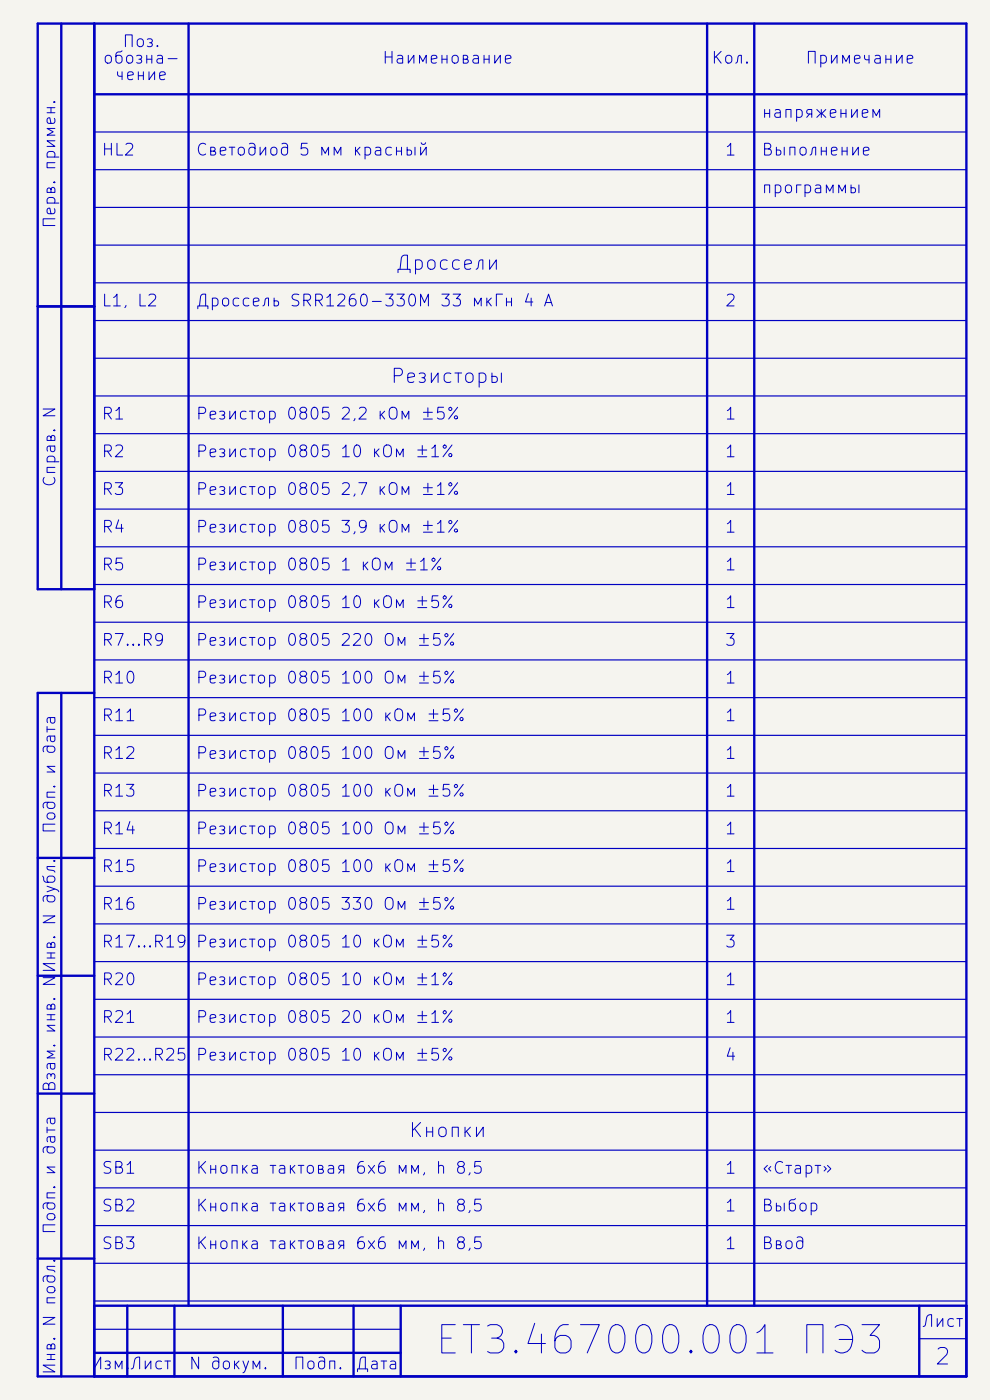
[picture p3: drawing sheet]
<svg xmlns="http://www.w3.org/2000/svg" width="210mm" height="297mm" viewBox="0 0 210 297" stroke-linecap="round" stroke-linejoin="round" font-family="sans-serif">
<defs><g id="words">
<text font-size="6" fill="#0000c2" x="91.7" y="288.8">ЕТЗ.467000.001 ПЭ3</text>
<text font-size="3.5" fill="#0000c2" x="198" y="290.4">2</text>
<g font-size="3" fill="#0000c2">
<text x="83.7" y="58">Дроссели</text>
<text x="82.6" y="82">Резисторы</text>
<text x="86.5" y="242">Кнопки</text>
</g>
<g font-size="2.5" fill="#0000c2">
<text x="25.8" y="10.7">Поз.</text>
<text x="21.6" y="14.2">обозна-</text>
<text x="24.2" y="17.7">чение</text>
<text x="80.9" y="14.2">Наименование</text>
<text x="150.7" y="14.2">Кол.</text>
<text x="170.6" y="14.2">Примечание</text>
<text x="161.4" y="25.7">напряжением</text>
<text x="21.4" y="33.7">HL2</text>
<text x="41.4" y="33.7">Светодиод 5 мм красный</text>
<text x="153.6" y="33.7">1</text>
<text x="161.4" y="33.7">Выполнение</text>
<text x="161.4" y="41.7">программы</text>
<text x="12.4" y="48.7" transform="rotate(-90 12.4 48.7)">Перв. примен.</text>
<text x="21.4" y="65.7">L1, L2</text>
<text x="41.4" y="65.7">Дроссель SRR1260-330M 33 мкГн 4 А</text>
<text x="153.6" y="65.7">2</text>
<text x="21.4" y="89.7">R1</text>
<text x="41.4" y="89.7">Резистор 0805 2,2 кОм ±5%</text>
<text x="153.6" y="89.7">1</text>
<text x="21.4" y="97.7">R2</text>
<text x="41.4" y="97.7">Резистор 0805 10 кОм ±1%</text>
<text x="153.6" y="97.7">1</text>
<text x="12.4" y="103.6" transform="rotate(-90 12.4 103.6)">Справ. N</text>
<text x="21.4" y="105.7">R3</text>
<text x="41.4" y="105.7">Резистор 0805 2,7 кОм ±1%</text>
<text x="153.6" y="105.7">1</text>
<text x="21.4" y="113.7">R4</text>
<text x="41.4" y="113.7">Резистор 0805 3,9 кОм ±1%</text>
<text x="153.6" y="113.7">1</text>
<text x="21.4" y="121.7">R5</text>
<text x="41.4" y="121.7">Резистор 0805 1 кОм ±1%</text>
<text x="153.6" y="121.7">1</text>
<text x="21.4" y="129.7">R6</text>
<text x="41.4" y="129.7">Резистор 0805 10 кОм ±5%</text>
<text x="153.6" y="129.7">1</text>
<text x="21.4" y="137.7">R7…R9</text>
<text x="41.4" y="137.7">Резистор 0805 220 Ом ±5%</text>
<text x="153.6" y="137.7">3</text>
<text x="21.4" y="145.7">R10</text>
<text x="41.4" y="145.7">Резистор 0805 100 Ом ±5%</text>
<text x="153.6" y="145.7">1</text>
<text x="21.4" y="153.7">R11</text>
<text x="41.4" y="153.7">Резистор 0805 100 кОм ±5%</text>
<text x="153.6" y="153.7">1</text>
<text x="21.4" y="161.7">R12</text>
<text x="41.4" y="161.7">Резистор 0805 100 Ом ±5%</text>
<text x="153.6" y="161.7">1</text>
<text x="21.4" y="169.7">R13</text>
<text x="41.4" y="169.7">Резистор 0805 100 кОм ±5%</text>
<text x="153.6" y="169.7">1</text>
<text x="12.4" y="177.1" transform="rotate(-90 12.4 177.1)">Подп. и дата</text>
<text x="21.4" y="177.7">R14</text>
<text x="41.4" y="177.7">Резистор 0805 100 Ом ±5%</text>
<text x="153.6" y="177.7">1</text>
<text x="21.4" y="185.7">R15</text>
<text x="41.4" y="185.7">Резистор 0805 100 кОм ±5%</text>
<text x="153.6" y="185.7">1</text>
<text x="21.4" y="193.7">R16</text>
<text x="41.4" y="193.7">Резистор 0805 330 Ом ±5%</text>
<text x="153.6" y="193.7">1</text>
<text x="21.4" y="201.7">R17…R19</text>
<text x="41.4" y="201.7">Резистор 0805 10 кОм ±5%</text>
<text x="153.6" y="201.7">3</text>
<text x="12.4" y="206.7" transform="rotate(-90 12.4 206.7)">Инв. N дубл.</text>
<text x="21.4" y="209.7">R20</text>
<text x="41.4" y="209.7">Резистор 0805 10 кОм ±1%</text>
<text x="153.6" y="209.7">1</text>
<text x="21.4" y="217.7">R21</text>
<text x="41.4" y="217.7">Резистор 0805 20 кОм ±1%</text>
<text x="153.6" y="217.7">1</text>
<text x="21.4" y="225.7">R22…R25</text>
<text x="41.4" y="225.7">Резистор 0805 10 кОм ±5%</text>
<text x="153.6" y="225.7">4</text>
<text x="12.4" y="231.9" transform="rotate(-90 12.4 231.9)">Взам. инв. N</text>
<text x="21.4" y="249.7">SB1</text>
<text x="41.4" y="249.7">Кнопка тактовая 6x6 мм, h 8,5</text>
<text x="153.6" y="249.7">1</text>
<text x="161.4" y="249.7">«Старт»</text>
<text x="21.4" y="257.7">SB2</text>
<text x="41.4" y="257.7">Кнопка тактовая 6x6 мм, h 8,5</text>
<text x="153.6" y="257.7">1</text>
<text x="161.4" y="257.7">Выбор</text>
<text x="12.4" y="262.1" transform="rotate(-90 12.4 262.1)">Подп. и дата</text>
<text x="21.4" y="265.7">SB3</text>
<text x="41.4" y="265.7">Кнопка тактовая 6x6 мм, h 8,5</text>
<text x="153.6" y="265.7">1</text>
<text x="161.4" y="265.7">Ввод</text>
<text x="195.3" y="282.2">Лист</text>
<text x="12.4" y="291.9" transform="rotate(-90 12.4 291.9)">Инв. N подл.</text>
<text x="19.1" y="291.2">Изм.</text>
<text x="27.3" y="291.2">Лист</text>
<text x="39.9" y="291.2">N докум.</text>
<text x="62" y="291.2">Подп.</text>
<text x="75.2" y="291.2">Дата</text>
</g>
</g></defs>
<path d="M0 0h210v297h-210z" fill="#f5f4ef" stroke="#f5f4ef" stroke-width=".21"/>
<g fill="none" stroke="#0000c2" stroke-width=".5">
<path d="M13 5v120M20 5v287M40 5v272M150 5v272M160 5v272M20 20h185M8 65h12M20 125h-12v-120h197v287h-197v-145h12M13 147v145M8 182h12M8 207h12M8 232h12"/>
<path d="M8 267h12M20 277h185M27 277v15M37 277v15M60 277v15M75 277v15M85 277v15M195 277v15M20 287h65"/>
</g>
<g fill="none" stroke="#0000c2" stroke-width=".25">
<path d="M20 28h185M20 36h185M20 52h185M20 44h185M20 76h185M20 68h185M20 60h185M20 92h185M20 84h185M20 108h185M20 100h185M20 116h185"/>
<path d="M20 124h185M20 132h185M20 140h185M20 156h185M20 148h185M20 164h185M20 172h185M20 180h185M20 196h185M20 188h185M20 212h185M20 204h185"/>
<path d="M20 236h185M20 228h185M20 220h185M20 252h185M20 244h185M20 276h185M20 268h185M20 260h185M20 282h65M195 284h10"/>
</g>
<use href="#words"/>
</svg>
